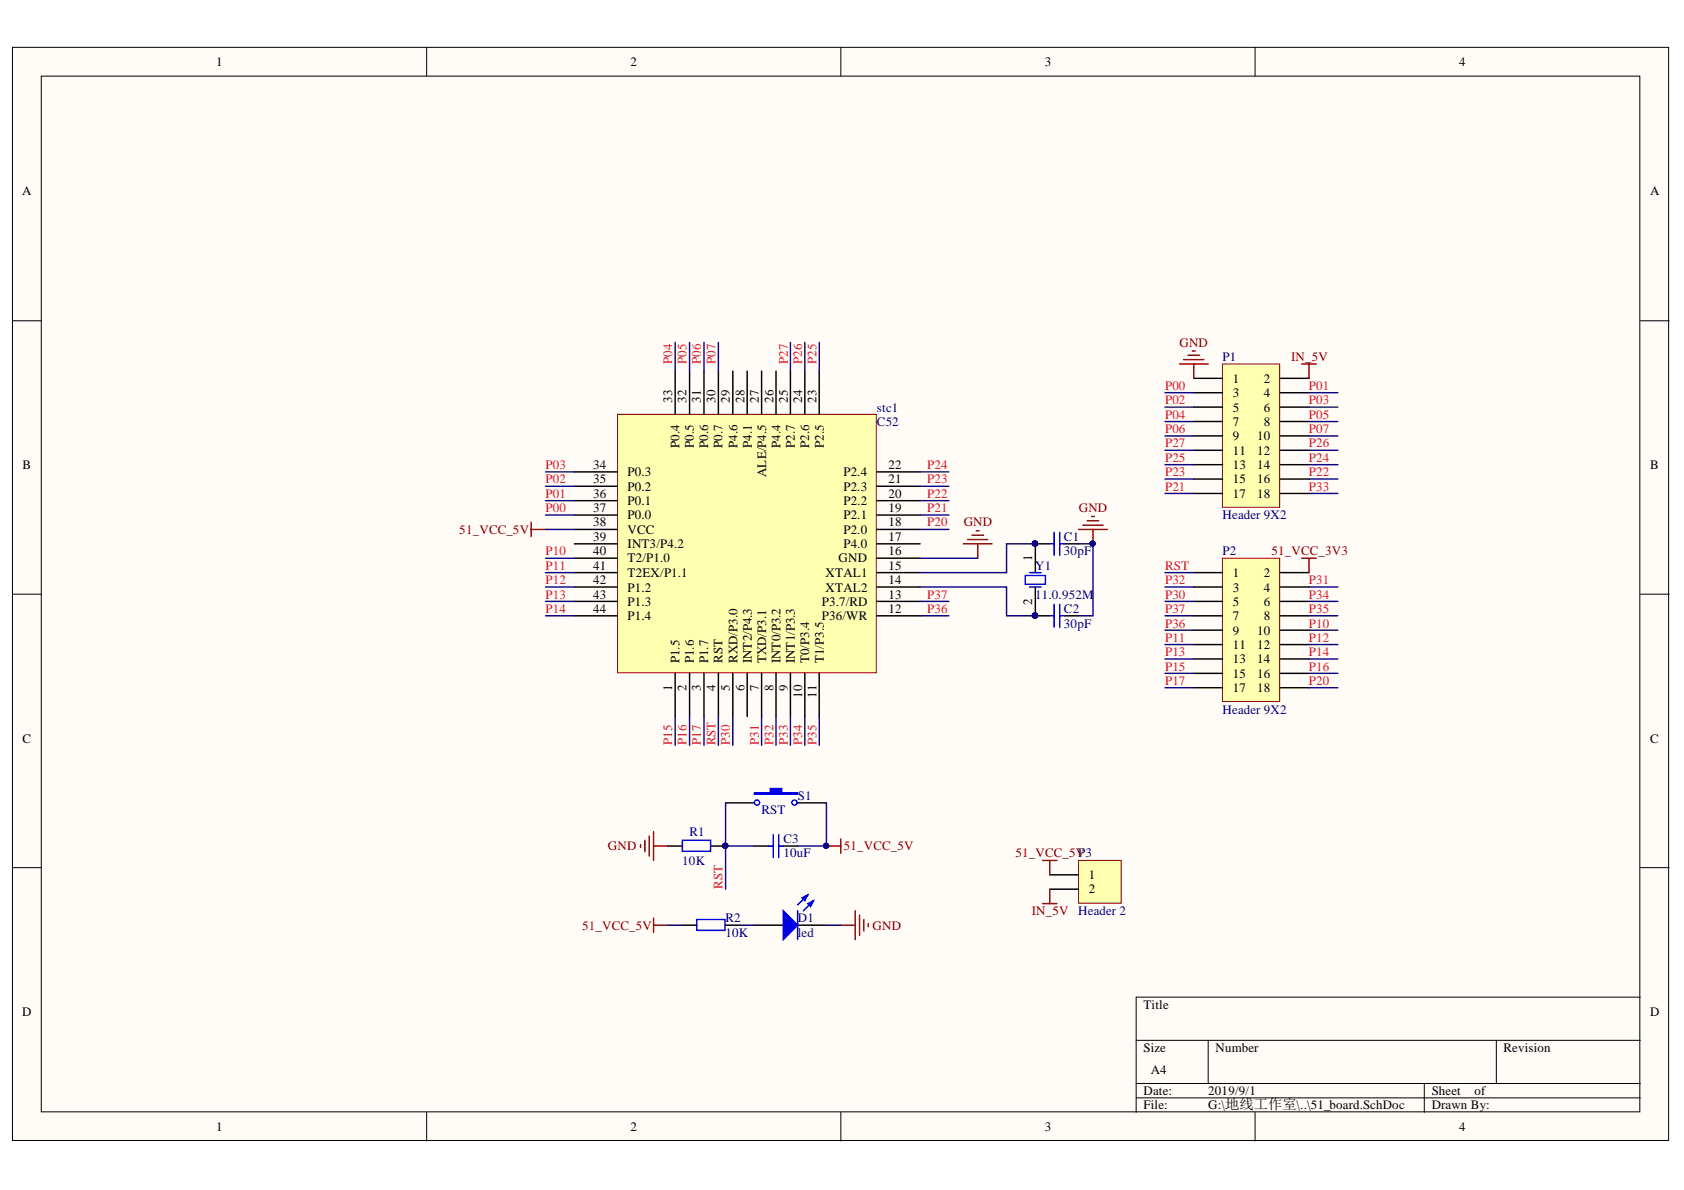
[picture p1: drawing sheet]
<svg xmlns="http://www.w3.org/2000/svg" width="297mm" height="210mm" viewBox="0 0 297 210" stroke-linecap="round" stroke-linejoin="round" font-family="sans-serif">
<defs><g id="words">
<g font-size="2.3">
<text x="38.1" y="11.7">1</text>
<text x="111.2" y="11.7">2</text>
<text x="184.3" y="11.7">3</text>
<text x="257.4" y="11.7">4</text>
<text x="3.9" y="34.5">A</text>
<text x="291.1" y="34.5">A</text>
<text x="118.6" y="71.1" transform="rotate(-90 118.6 71.1)">33</text>
<text x="121.1" y="71.1" transform="rotate(-90 121.1 71.1)">32</text>
<text x="123.6" y="71.1" transform="rotate(-90 123.6 71.1)">31</text>
<text x="126.2" y="71.1" transform="rotate(-90 126.2 71.1)">30</text>
<text x="128.7" y="71.1" transform="rotate(-90 128.7 71.1)">29</text>
<text x="131.3" y="71.1" transform="rotate(-90 131.3 71.1)">28</text>
<text x="133.9" y="71.1" transform="rotate(-90 133.9 71.1)">27</text>
<text x="136.4" y="71.1" transform="rotate(-90 136.4 71.1)">26</text>
<text x="139" y="71.1" transform="rotate(-90 139 71.1)">25</text>
<text x="141.5" y="71.1" transform="rotate(-90 141.5 71.1)">24</text>
<text x="144" y="71.1" transform="rotate(-90 144 71.1)">23</text>
<text x="217.4" y="67.5">1</text>
<text x="217.4" y="70.1">3</text>
<text x="222.9" y="67.5">2</text>
<text x="222.9" y="70.1">4</text>
<text x="217.4" y="72.6">5</text>
<text x="217.4" y="75.1">7</text>
<text x="217.4" y="77.7">9</text>
<text x="221.7" y="77.7">10</text>
<text x="222.9" y="72.6">6</text>
<text x="222.9" y="75.1">8</text>
<text x="4" y="82.7">B</text>
<text x="104.6" y="82.7">34</text>
<text x="110.7" y="84">P0.3</text>
<text x="119.8" y="79" transform="rotate(-90 119.8 79)">P0.4</text>
<text x="122.4" y="79" transform="rotate(-90 122.4 79)">P0.5</text>
<text x="124.9" y="79" transform="rotate(-90 124.9 79)">P0.6</text>
<text x="127.4" y="79" transform="rotate(-90 127.4 79)">P0.7</text>
<text x="130.1" y="79" transform="rotate(-90 130.1 79)">P4.6</text>
<text x="132.6" y="79" transform="rotate(-90 132.6 79)">P4.1</text>
<text x="137.7" y="79" transform="rotate(-90 137.7 79)">P4.4</text>
<text x="140.2" y="79" transform="rotate(-90 140.2 79)">P2.7</text>
<text x="142.8" y="79" transform="rotate(-90 142.8 79)">P2.6</text>
<text x="145.3" y="79" transform="rotate(-90 145.3 79)">P2.5</text>
<text x="148.8" y="84">P2.4</text>
<text x="156.7" y="82.7">22</text>
<text x="217.4" y="80.2">11</text>
<text x="217.4" y="82.7">13</text>
<text x="221.7" y="80.2">12</text>
<text x="221.7" y="82.7">14</text>
<text x="291.1" y="82.7">B</text>
<text x="104.6" y="85.3">35</text>
<text x="104.6" y="87.8">36</text>
<text x="110.7" y="86.5">P0.2</text>
<text x="110.7" y="89.1">P0.1</text>
<text x="135.1" y="84.1" transform="rotate(-90 135.1 84.1)">ALE/P4.5</text>
<text x="148.8" y="89.1">P2.2</text>
<text x="148.8" y="86.5">P2.3</text>
<text x="156.7" y="87.8">20</text>
<text x="156.7" y="85.3">21</text>
<text x="217.4" y="85.3">15</text>
<text x="217.4" y="87.8">17</text>
<text x="221.7" y="85.3">16</text>
<text x="221.7" y="87.8">18</text>
<text x="104.6" y="90.3">37</text>
<text x="104.6" y="92.9">38</text>
<text x="104.6" y="95.4">39</text>
<text x="110.7" y="91.6">P0.0</text>
<text x="110.7" y="94.1">VCC</text>
<text x="148.8" y="94.1">P2.0</text>
<text x="148.8" y="91.6">P2.1</text>
<text x="156.7" y="95.4">17</text>
<text x="156.7" y="92.9">18</text>
<text x="156.7" y="90.3">19</text>
<text x="104.6" y="97.9">40</text>
<text x="104.6" y="100.5">41</text>
<text x="110.7" y="96.7">INT3/P4.2</text>
<text x="110.7" y="99.2">T2/P1.0</text>
<text x="110.7" y="101.7">T2EX/P1.1</text>
<text x="145.6" y="101.7">XTAL1</text>
<text x="147.9" y="99.2">GND</text>
<text x="148.8" y="96.7">P4.0</text>
<text x="156.7" y="100.5">15</text>
<text x="156.7" y="97.9">16</text>
<text x="182.1" y="98.9" transform="rotate(-90 182.1 98.9)">1</text>
<text x="217.4" y="101.7">1</text>
<text x="222.9" y="101.7">2</text>
<text x="104.6" y="103">42</text>
<text x="104.6" y="105.6">43</text>
<text x="110.7" y="104.4">P1.2</text>
<text x="110.7" y="106.9">P1.3</text>
<text x="145" y="106.9">P3.7/RD</text>
<text x="145.6" y="104.4">XTAL2</text>
<text x="156.7" y="105.6">13</text>
<text x="156.7" y="103">14</text>
<text x="182.1" y="106.7" transform="rotate(-90 182.1 106.7)">2</text>
<text x="217.4" y="104.4">3</text>
<text x="217.4" y="106.9">5</text>
<text x="222.9" y="104.4">4</text>
<text x="222.9" y="106.9">6</text>
<text x="104.6" y="108.2">44</text>
<text x="110.7" y="109.4">P1.4</text>
<text x="145" y="109.4">P36/WR</text>
<text x="156.7" y="108.2">12</text>
<text x="217.4" y="109.4">7</text>
<text x="217.4" y="112">9</text>
<text x="221.7" y="112">10</text>
<text x="222.9" y="109.4">8</text>
<text x="119.8" y="117" transform="rotate(-90 119.8 117)">P1.5</text>
<text x="122.4" y="117" transform="rotate(-90 122.4 117)">P1.6</text>
<text x="124.9" y="117" transform="rotate(-90 124.9 117)">P1.7</text>
<text x="127.4" y="117" transform="rotate(-90 127.4 117)">RST</text>
<text x="130.1" y="117" transform="rotate(-90 130.1 117)">RXD/P3.0</text>
<text x="132.6" y="117" transform="rotate(-90 132.6 117)">INT2/P4.3</text>
<text x="135.1" y="117" transform="rotate(-90 135.1 117)">TXD/P3.1</text>
<text x="137.7" y="117" transform="rotate(-90 137.7 117)">INT0/P3.2</text>
<text x="140.2" y="117" transform="rotate(-90 140.2 117)">INT1/P3.3</text>
<text x="142.8" y="117" transform="rotate(-90 142.8 117)">T0/P3.4</text>
<text x="145.3" y="117" transform="rotate(-90 145.3 117)">T1/P3.5</text>
<text x="217.4" y="114.5">11</text>
<text x="217.4" y="117">13</text>
<text x="217.4" y="119.6">15</text>
<text x="221.7" y="114.5">12</text>
<text x="221.7" y="117">14</text>
<text x="221.7" y="119.6">16</text>
<text x="118.6" y="121.9" transform="rotate(-90 118.6 121.9)">1</text>
<text x="121.1" y="121.9" transform="rotate(-90 121.1 121.9)">2</text>
<text x="123.6" y="121.9" transform="rotate(-90 123.6 121.9)">3</text>
<text x="126.2" y="121.9" transform="rotate(-90 126.2 121.9)">4</text>
<text x="128.7" y="121.9" transform="rotate(-90 128.7 121.9)">5</text>
<text x="131.3" y="121.9" transform="rotate(-90 131.3 121.9)">6</text>
<text x="133.9" y="121.9" transform="rotate(-90 133.9 121.9)">7</text>
<text x="136.4" y="121.9" transform="rotate(-90 136.4 121.9)">8</text>
<text x="139" y="121.9" transform="rotate(-90 139 121.9)">9</text>
<text x="141.5" y="123.1" transform="rotate(-90 141.5 123.1)">10</text>
<text x="144" y="123.1" transform="rotate(-90 144 123.1)">11</text>
<text x="217.4" y="122.1">17</text>
<text x="221.7" y="122.1">18</text>
<text x="4" y="131">C</text>
<text x="291.1" y="131">C</text>
<text x="192.1" y="155.1">1</text>
<text x="192.1" y="157.6">2</text>
<text x="3.9" y="179.2">D</text>
<text x="201.7" y="177.9">Title</text>
<text x="291.1" y="179.2">D</text>
<text x="201.7" y="185.6">Size</text>
<text x="214.4" y="185.6">Number</text>
<text x="265.2" y="185.6">Revision</text>
<text x="203" y="189.4">A4</text>
<text x="201.7" y="193.2">Date:</text>
<text x="201.7" y="195.7">File:</text>
<text x="213.1" y="193.2">2019/9/1</text>
<text x="213.1" y="195.7">G:\地线工作室\..\51_board.SchDoc</text>
<text x="252.5" y="193.2">Sheet</text>
<text x="252.5" y="195.7">Drawn By:</text>
<text x="260.1" y="193.2">of</text>
<text x="38.1" y="199.5">1</text>
<text x="111.2" y="199.5">2</text>
<text x="184.3" y="199.5">3</text>
<text x="257.4" y="199.5">4</text>
</g>
<g font-size="2.3" fill="#ee0e22">
<text x="118.6" y="64.2" transform="rotate(-90 118.6 64.2)">P04</text>
<text x="121.1" y="64.2" transform="rotate(-90 121.1 64.2)">P05</text>
<text x="123.6" y="64.2" transform="rotate(-90 123.6 64.2)">P06</text>
<text x="126.2" y="64.2" transform="rotate(-90 126.2 64.2)">P07</text>
<text x="139" y="64.2" transform="rotate(-90 139 64.2)">P27</text>
<text x="141.5" y="64.2" transform="rotate(-90 141.5 64.2)">P26</text>
<text x="144" y="64.2" transform="rotate(-90 144 64.2)">P25</text>
<text x="205.5" y="68.8">P00</text>
<text x="205.5" y="71.3">P02</text>
<text x="230.9" y="71.3">P03</text>
<text x="230.9" y="68.8">P01</text>
<text x="205.5" y="73.9">P04</text>
<text x="205.5" y="76.4">P06</text>
<text x="230.9" y="76.4">P07</text>
<text x="230.9" y="73.9">P05</text>
<text x="96.2" y="82.7">P03</text>
<text x="163.6" y="82.7">P24</text>
<text x="205.5" y="78.9">P27</text>
<text x="205.5" y="81.5">P25</text>
<text x="205.5" y="84">P23</text>
<text x="230.9" y="84">P22</text>
<text x="230.9" y="81.5">P24</text>
<text x="230.9" y="78.9">P26</text>
<text x="96.2" y="87.8">P01</text>
<text x="96.2" y="85.3">P02</text>
<text x="163.6" y="87.8">P22</text>
<text x="163.6" y="85.3">P23</text>
<text x="205.5" y="86.5">P21</text>
<text x="230.9" y="86.5">P33</text>
<text x="96.2" y="90.3">P00</text>
<text x="163.6" y="92.9">P20</text>
<text x="163.6" y="90.3">P21</text>
<text x="96.2" y="97.9">P10</text>
<text x="96.2" y="100.5">P11</text>
<text x="205.5" y="100.5">RST</text>
<text x="96.2" y="103">P12</text>
<text x="96.2" y="105.6">P13</text>
<text x="163.6" y="105.6">P37</text>
<text x="205.5" y="103">P32</text>
<text x="205.5" y="105.6">P30</text>
<text x="230.9" y="105.6">P34</text>
<text x="230.9" y="103">P31</text>
<text x="96.2" y="108.2">P14</text>
<text x="163.6" y="108.2">P36</text>
<text x="205.5" y="108.2">P37</text>
<text x="205.5" y="110.7">P36</text>
<text x="205.5" y="113.2">P11</text>
<text x="230.9" y="113.2">P12</text>
<text x="230.9" y="110.7">P10</text>
<text x="230.9" y="108.2">P35</text>
<text x="205.5" y="115.8">P13</text>
<text x="205.5" y="118.3">P15</text>
<text x="230.9" y="118.3">P16</text>
<text x="230.9" y="115.8">P14</text>
<text x="205.5" y="120.8">P17</text>
<text x="230.9" y="120.8">P20</text>
<text x="118.6" y="131.5" transform="rotate(-90 118.6 131.5)">P15</text>
<text x="121.1" y="131.5" transform="rotate(-90 121.1 131.5)">P16</text>
<text x="123.6" y="131.5" transform="rotate(-90 123.6 131.5)">P17</text>
<text x="126.2" y="131.5" transform="rotate(-90 126.2 131.5)">RST</text>
<text x="128.7" y="131.5" transform="rotate(-90 128.7 131.5)">P30</text>
<text x="133.9" y="131.5" transform="rotate(-90 133.9 131.5)">P31</text>
<text x="136.4" y="131.5" transform="rotate(-90 136.4 131.5)">P32</text>
<text x="139" y="131.5" transform="rotate(-90 139 131.5)">P33</text>
<text x="141.5" y="131.5" transform="rotate(-90 141.5 131.5)">P34</text>
<text x="144" y="131.5" transform="rotate(-90 144 131.5)">P35</text>
<text x="127.4" y="156.8" transform="rotate(-90 127.4 156.8)">RST</text>
</g>
<g font-size="2.3" fill="#800000">
<text x="208" y="61.2">GND</text>
<text x="227.8" y="63.7">IN_5V</text>
<text x="81" y="94.1">51_VCC_5V</text>
<text x="170" y="92.9">GND</text>
<text x="190.3" y="90.3">GND</text>
<text x="224.3" y="97.9">51_VCC_3V3</text>
<text x="107.2" y="150">GND</text>
<text x="148.8" y="150">51_VCC_5V</text>
<text x="179.1" y="151.2">51_VCC_5V</text>
<text x="182" y="161.4">IN_5V</text>
<text x="102.7" y="164">51_VCC_5V</text>
<text x="153.9" y="164">GND</text>
</g>
<g font-size="2.3" fill="#000080">
<text x="215.7" y="63.7">P1</text>
<text x="154.7" y="72.6">stc1</text>
<text x="154.7" y="75.1">C52</text>
<text x="187.7" y="95.4">C1</text>
<text x="215.7" y="91.6">Header 9X2</text>
<text x="182.6" y="100.5">Y1</text>
<text x="187.7" y="97.9">30pF</text>
<text x="215.7" y="97.9">P2</text>
<text x="182.6" y="105.6">11.0.952M</text>
<text x="187.7" y="110.7">30pF</text>
<text x="187.7" y="108.2">C2</text>
<text x="215.7" y="125.9">Header 9X2</text>
<text x="134.3" y="143.6">RST</text>
<text x="140.7" y="141.1">S1</text>
<text x="121.6" y="147.4">R1</text>
<text x="138.2" y="148.7">C3</text>
<text x="120.3" y="152.5">10K</text>
<text x="138.2" y="151.2">10uF</text>
<text x="190.2" y="151.2">P3</text>
<text x="190.2" y="161.4">Header 2</text>
<text x="128" y="165.3">10K</text>
<text x="128" y="162.7">R2</text>
<text x="140.7" y="162.7">D1</text>
<text x="140.7" y="165.3">l</text>
<text x="141.4" y="165.3">ed</text>
</g>
</g></defs>
<g fill="#fffcf8" stroke="#000" stroke-width=".18">
<path d="M2.2 8.4h292.1v192.8h-292.1z"/>
<path d="M7.3 13.4h281.9v182.7h-281.9z"/>
</g>
<g fill="none" stroke="#000" stroke-width=".18">
<path d="M75.3 8.4v5M148.3 8.4v5M221.4 8.4v5M2.2 56.6h5.1M289.3 56.6h5.1M2.2 104.8h5.1M289.3 104.8h5.1M2.2 153h5.1M289.3 153h5.1M289.3 175.9h-88.9v20.3M75.3 196.2v5.1M148.3 196.2v5.1"/>
<path d="M200.4 183.5h88.9M200.4 191.1h88.9M200.4 193.7h88.9M213.1 183.5v7.6M221.4 196.2v5.1M251.2 191.1v5.1M263.9 183.5v7.6"/>
</g>
<path d="M185.2 95.9h-2.6v5.1M187.7 95.9h2.5M182.6 103.5v5.1h2.6M187.7 108.6h2.5M128 141.6h5.1M140.7 141.6h5.1" fill="none" stroke="#000" stroke-width=".25"/>
<g fill="#000080" stroke="#000080" stroke-width=".18">
<circle cx="182.6" cy="95.9" r=".46"/>
<circle cx="182.6" cy="108.6" r=".46"/>
<circle cx="192.7" cy="95.9" r=".46"/>
</g>
<path d="M185.2 95.9h.7M185.9 93.9v4.1M186.9 93.9v4.1M186.9 95.9h.8M180.8 101.5h3.6v1.5h-3.6zM181.6 103.5h2M181.6 101h2M185.2 108.6h.7M185.9 106.6v4M186.9 106.6v4M186.9 108.6h.8" fill="none" stroke="#00f" stroke-width=".25"/>
<path d="M190.2 93.4h5.1M191 92.6h3.6M191.8 91.9h2M192.5 91.1h.5M192.8 93.4v2.5" fill="none" stroke="#800000" stroke-width=".25"/>
<path d="M133.1 139.8h2.8v-.7h2v.7h2.8v.3h-7.6z" fill-rule="evenodd" fill="#00f"/>
<g fill="none" stroke="#00f" stroke-width=".25">
<path d="M133.1 139.8h2.8v-.7h2v.7h2.8v.3h-7.6zM120.4 148.2h4.9v1.9h-4.9zM135.6 149.2h.8M136.4 147.2v4.1M137.4 147.2v4.1M137.4 149.2h.7M122.9 162.2h5v1.9h-5z"/>
<circle cx="133.5" cy="141.6" r=".46"/>
<circle cx="140.1" cy="141.6" r=".46"/>
</g>
<path d="M117.8 149.2h2.6M125.4 149.2h2.6M133.1 149.2h2.5M138.1 149.2h2.6M120.4 163.2h2.5M128 163.2h2.5M133.1 163.2h5M140.7 163.2h5.1" fill="none" stroke="#000" stroke-width=".25"/>
<g fill="#000080" stroke="#000080" stroke-width=".18">
<circle cx="127.9" cy="149.2" r=".46"/>
<circle cx="145.7" cy="149.2" r=".46"/>
</g>
<path d="M113 149v.5M113.8 148.2v2M114.5 147.5v3.5M115.3 146.7v5.1M115.3 149.2h2.5M145.8 149.2h2.5M148.3 148v2.5M115.3 161.9v2.6M115.3 163.2h2.5" fill="none" stroke="#800000" stroke-width=".25"/>
<path d="M138.1 160.7l2.6 2.5-2.6 2.5z" fill="#00f"/>
<path d="M142.5 157.9l-1.8 1.7M143.5 158.9l-1.8 1.8M138.1 160.7l2.6 2.5-2.6 2.5z" fill="none" stroke="#00f" stroke-width=".25"/>
<path d="M142.5 159.4l1-.5-.5 1z" fill="#00f"/>
<path d="M142.5 159.4l1-.5-.5 1z" fill="none" stroke="#00f" stroke-width=".25"/>
<path d="M141.5 158.4l1-.5-.5 1z" fill="#00f"/>
<path d="M141.5 158.4l1-.5-.5 1zM140.7 160.7v5" fill="none" stroke="#00f" stroke-width=".25"/>
<path d="M148.3 163.2h2.6M150.9 160.7v5M151.6 161.4v3.6M152.4 162.2v2M153.1 162.9v.5" fill="none" stroke="#800000" stroke-width=".25"/>
<path d="M108.9 73.1h45.7v45.6h-45.7z" fill="#ffffb0" stroke="#800000" stroke-width=".18"/>
<g fill="none" stroke="#000" stroke-width=".25">
<path d="M119.1 65.5v7.6M121.6 65.5v7.6M124.2 65.5v7.6M126.7 65.5v7.6M129.3 65.5v7.6M131.8 65.5v7.6M134.3 65.5v7.6M136.9 65.5v7.6M139.4 65.5v7.6M142 65.5v7.6M144.5 65.5v7.6M101.3 98.5h7.6"/>
<path d="M101.3 95.9h7.6M101.3 93.4h7.6M101.3 90.8h7.6M101.3 88.3h7.6M101.3 85.8h7.6M101.3 83.2h7.6M154.7 98.5h7.6M154.7 95.9h7.6M154.7 93.4h7.6M154.7 90.8h7.6M154.7 88.3h7.6M154.7 85.8h7.6"/>
<path d="M154.7 83.2h7.6M101.3 108.6h7.6M101.3 106.1h7.6M101.3 103.5h7.6M101.3 101h7.6M119.1 118.8v7.6M121.6 118.8v7.6M124.2 118.8v7.6M126.7 118.8v7.6M129.3 118.8v7.6M131.8 118.8v7.6M134.3 118.8v7.6"/>
<path d="M136.9 118.8v7.6M139.4 118.8v7.6M142 118.8v7.6M144.5 118.8v7.6M154.7 108.6h7.6M154.7 106.1h7.6M154.7 103.5h7.6M154.7 101h7.6"/>
</g>
<path d="M93.7 92.1v2.6M93.7 93.4h2.5M169.9 95.9h5.1M170.7 95.2h3.5M171.4 94.4h2.1M172.2 93.6h.5M172.5 95.9v2.6" fill="none" stroke="#800000" stroke-width=".25"/>
<path d="M215.6 64.2h10.1v25.3h-10.1z" fill="#ffffb0" stroke="#800000" stroke-width=".18"/>
<g fill="none" stroke="#000" stroke-width=".25">
<path d="M210.6 66.7h5.1M210.6 69.3h5.1M210.6 71.8h5.1M210.6 74.3h5.1M210.6 76.9h5.1M210.6 79.4h5.1M225.8 66.7h5.1M225.8 69.3h5.1M225.8 71.8h5.1M225.8 74.3h5.1M225.8 76.9h5.1M225.8 79.4h5.1"/>
<path d="M210.6 82h5.1M210.6 84.5h5.1M210.6 87h5.1M225.8 82h5.1M225.8 84.5h5.1M225.8 87h5.1"/>
</g>
<path d="M215.6 98.5h10.1v25.2h-10.1z" fill="#ffffb0" stroke="#800000" stroke-width=".18"/>
<g fill="none" stroke="#000" stroke-width=".25">
<path d="M210.6 101h5.1M210.6 103.5h5.1M210.6 106.1h5.1M210.6 108.6h5.1M210.6 111.2h5.1M210.6 113.7h5.1M210.6 116.2h5.1M210.6 118.8h5.1M225.8 101h5.1M225.8 103.5h5.1M225.8 106.1h5.1M225.8 108.6h5.1"/>
<path d="M225.8 111.2h5.1M225.8 113.7h5.1M225.8 116.2h5.1M225.8 118.8h5.1M210.6 121.3h5.1M225.8 121.3h5.1"/>
</g>
<path d="M208 64.2h5.1M208.8 63.4h3.6M209.6 62.7h2M210.3 61.9h.5M210.6 64.2v2.5M229.6 64.2h2.6M230.9 64.2v2.5M229.6 98.5h2.6M230.9 98.5v2.5" fill="none" stroke="#800000" stroke-width=".25"/>
<g fill="none" stroke="#11037f" stroke-width=".25">
<path d="M119.1 60.4v5.1M121.6 60.4v5.1M124.2 60.4v5.1M126.7 60.4v5.1M139.4 60.4v5.1M142 60.4v5.1M144.5 60.4v5.1M205.5 69.3h5.1M205.5 71.8h5.1M205.5 74.3h5.1M205.5 76.9h5.1M205.5 79.4h5.1"/>
<path d="M230.9 69.3h5.1M230.9 71.8h5.1M230.9 74.3h5.1M230.9 76.9h5.1M230.9 79.4h5.1M96.2 83.2h5.1M96.2 85.8h5.1M96.2 88.3h5.1M96.2 90.8h5.1M96.2 93.4h5.1M96.2 98.5h5.1M162.3 83.2h5.1"/>
<path d="M162.3 85.8h5.1M162.3 88.3h5.1M162.3 90.8h5.1M162.3 93.4h5.1M162.3 98.5h10.2M182.6 95.9h-5.1v5.1h-15.2M190.2 95.9h2.6v12.7h-2.6M205.5 82h5.1M205.5 84.5h5.1M205.5 87h5.1M230.9 82h5.1M230.9 84.5h5.1"/>
<path d="M230.9 87h5.1M96.2 101h5.1M96.2 103.5h5.1M96.2 106.1h5.1M96.2 108.6h5.1M162.3 103.5h15.2v5.1h5.1M162.3 106.1h5.1M162.3 108.6h5.1M205.5 101h5.1M205.5 103.5h5.1M205.5 106.1h5.1M205.5 108.6h5.1"/>
<path d="M205.5 111.2h5.1M205.5 113.7h5.1M205.5 116.2h5.1M205.5 118.8h5.1M230.9 103.5h5.1M230.9 106.1h5.1M230.9 108.6h5.1M230.9 111.2h5.1M230.9 113.7h5.1M230.9 116.2h5.1M230.9 118.8h5.1M119.1 126.4v5.1"/>
<path d="M121.6 126.4v5.1M124.2 126.4v5.1M126.7 126.4v5.1M129.3 126.4v5.1M134.3 126.4v5.1M136.9 126.4v5.1M139.4 126.4v5.1M142 126.4v5.1M144.5 126.4v5.1M205.5 121.3h5.1M230.9 121.3h5.1M128 141.6v7.6h5.1"/>
<path d="M128 149.2v7.6M145.8 141.6v7.6h-5.1M117.8 163.2h2.6M130.5 163.2h2.6M145.8 163.2h2.5"/>
</g>
<g fill="#000080" stroke="#000080" stroke-width=".18">
<circle cx="182.6" cy="108.6" r=".46"/>
<circle cx="182.6" cy="95.9" r=".46"/>
<circle cx="192.7" cy="95.9" r=".46"/>
<circle cx="127.9" cy="149.2" r=".46"/>
<circle cx="145.7" cy="149.2" r=".46"/>
</g>
<path d="M190.2 151.8h7.6v7.5h-7.6z" fill="#ffffb0" stroke="#800000" stroke-width=".18"/>
<path d="M185.2 154.3h5M185.2 156.8h5" fill="none" stroke="#000" stroke-width=".25"/>
<path d="M183.9 151.8h2.5M183.9 159.4h2.5M185.2 151.8v2.5M185.2 156.8v2.6" fill="none" stroke="#800000" stroke-width=".25"/>
<use href="#words"/>
</svg>
